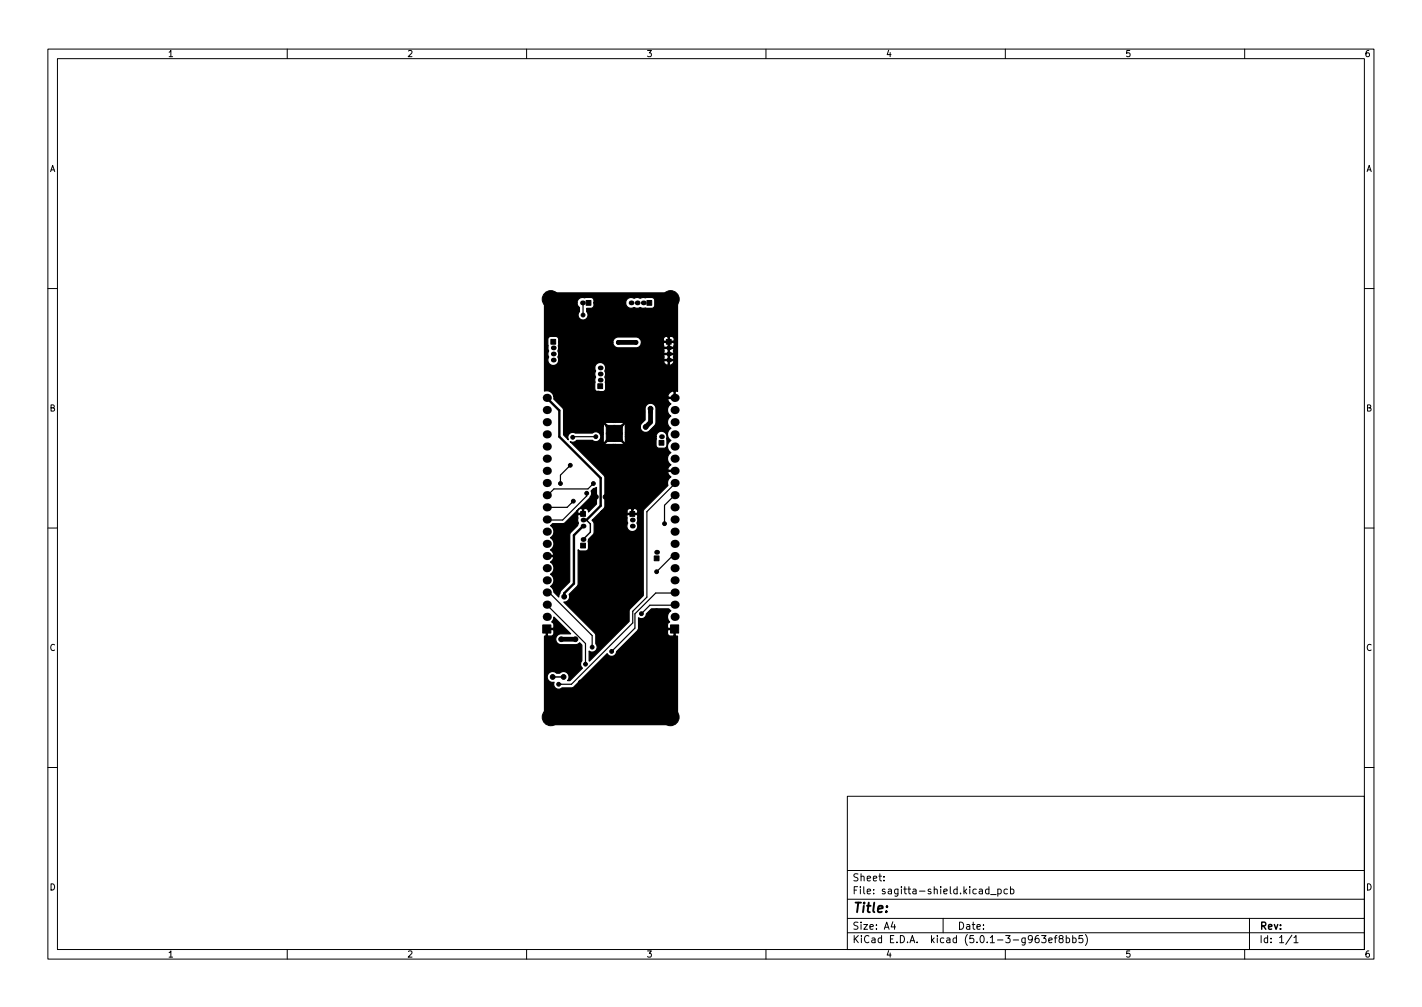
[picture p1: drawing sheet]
<svg xmlns="http://www.w3.org/2000/svg" width="297mm" height="210mm" viewBox="0 0 297 210" stroke-linecap="round" stroke-linejoin="round" font-family="sans-serif">
<defs><g id="words">
<text font-size="2.8" x="178" y="190.6">Title:</text>
<g font-size="2.1">
<text x="178" y="184">Sheet:</text>
<text x="178" y="186.7">File: sagitta-shield.kicad_pcb</text>
<text x="178" y="196.9">KiCad E.D.A. kicad (5.0.1-3-g963ef8bb5)</text>
<text x="178" y="194.1">Size: A4</text>
<text x="200" y="194.1">Date:</text>
<text x="263" y="194.1">Rev:</text>
<text x="263" y="196.9">Id: 1/1</text>
</g>
<g font-size="1.8">
<text x="35" y="11.9">1</text>
<text x="85" y="11.9">2</text>
<text x="135" y="11.9">3</text>
<text x="185" y="11.9">4</text>
<text x="235" y="11.9">5</text>
<text x="285" y="11.9">6</text>
<text x="10.3" y="35.9">A</text>
<text x="285.3" y="35.9">A</text>
<text x="10.3" y="85.9">B</text>
<text x="285.3" y="85.9">B</text>
<text x="10.3" y="135.9">C</text>
<text x="285.3" y="135.9">C</text>
<text x="10.3" y="185.9">D</text>
<text x="285.3" y="185.9">D</text>
<text x="35" y="199.9">1</text>
<text x="85" y="199.9">2</text>
<text x="135" y="199.9">3</text>
<text x="185" y="199.9">4</text>
<text x="235" y="199.9">5</text>
<text x="285" y="199.9">6</text>
</g>
</g></defs>
<g fill="none" stroke="#000" stroke-width=".21">
<path d="M10 10.2h277v190.1h-277zM12 12.2h273v186.1h-273zM60 10.2v2M110 10.2v2M160 10.2v2M210 10.2v2M260 10.2v2M10 60.2h2M285 60.2h2M10 110.2h2M285 110.2h2M10 160.2h2"/>
<path d="M177 166.3h108v32h-108zM285 160.2h2M60 198.3v2M110 198.3v2M160 198.3v2M177 194.8h108M177 191.8h108M177 187.8h108M177 181.8h108M184.6 183.8v.1M184.6 183v.1M186.5 192.5l-.4 1h1"/>
<path d="M186.9 193v1M197 191.8v3M206.6 185.7l-.5-.1-.2 .3 .1 .7h.6M206.6 185.1v1.5M206.9 186.8h1.2M208.4 185.7l.5-.1 .2 .3-.1 .7h-.6M208.4 185.6v1.5M210 198.3v2M210.4 185.7l-.4-.1-.3 .3 .2 .7h.5M211.1 185.7l.4-.1 .3 .3-.2 .7h-.5M211.1 185.1v1.5M217.6 195.3h.9l-.5 .6 .4 .1v.7l-.2 .1-.6-.1"/>
<path d="M219.1 196.3l.7-.1-.1-.3-.4-.1-.2 .2v.8h.6M220.2 195.8h.6M220.8 195.3l-.4 .2v1.3M221.5 196l-.3-.3 .1-.2 .2-.2 .4 .1 .2 .2-.1 .2-.6 .2-.2 .3 .1 .4 .2 .1h.3l.3-.3v-.2l-.3-.3M222.7 195.9l.4-.1 .3 .3-.1 .7h-.6M222.7 195.3v1.5M224.1 195.9l.4-.1 .3 .3-.2 .7h-.5M224.1 195.3v1.5M226.1 195.3h-.7v.7l.2-.1 .5 .1 .1 .2-.1 .5-.2 .1-.5-.1M226.7 195.1a1.72 1.72 0 0 1 0 2.3M260 198.3v2M261 191.8v6.5"/>
<path d="M269.9 195.3l-1.3 1.9M270.3 195.8l.4-.5v1.5M270.3 196.8h.8"/>
</g>
<g fill="#000" stroke="#000" stroke-width=".21">
<path d="M115.1 70.9h1v1h-1zM122.4 62.7h1v1h-1zM135.1 62.7h1v1h-1zM139.2 70.9h1v1h-1zM124.9 80.1h1v1h-1zM126.7 88.9h3.2v3.2h-3.2zM137.7 92h1v1h-1zM121.3 106.8h1v1h-1zM121.3 113.4h1v1h-1zM131.6 106.8h1v1h-1zM136.7 116.1h1v1h-1zM113.4 130.5h1.7v1.7h-1.7z"/>
<path d="M140.1 130.5h1.7v1.7h-1.7z"/>
<circle cx="115.1" cy="62.5" r="1.8"/>
<circle cx="117.7" cy="66" r=".5"/>
<circle cx="121.8" cy="65.8" r=".4"/>
<circle cx="129.2" cy="71.5" r=".4"/>
<circle cx="132.8" cy="71.5" r=".4"/>
<circle cx="133.6" cy="68.2" r=".5"/>
<circle cx="140.1" cy="62.5" r="1.8"/>
<circle cx="119.1" cy="97.1" r=".4"/>
<circle cx="119.6" cy="91.3" r=".4"/>
<circle cx="124.5" cy="91.2" r=".4"/>
<circle cx="125" cy="82.2" r=".5"/>
<circle cx="126.9" cy="89.1" r=".25"/>
<circle cx="126.9" cy="90.5" r=".25"/>
<circle cx="126.9" cy="91.9" r=".25"/>
<circle cx="128.3" cy="89.1" r=".25"/>
<circle cx="128.3" cy="90.5" r=".25"/>
<circle cx="128.3" cy="91.9" r=".25"/>
<circle cx="129.7" cy="90.5" r=".25"/>
<circle cx="129.7" cy="89.1" r=".25"/>
<circle cx="129.7" cy="91.9" r=".25"/>
<circle cx="134.9" cy="89.1" r=".5"/>
<circle cx="135.9" cy="85.3" r=".5"/>
<circle cx="117.1" cy="101" r=".4"/>
<circle cx="119.8" cy="104.6" r=".4"/>
<circle cx="122.6" cy="103" r=".4"/>
<circle cx="124" cy="101" r=".4"/>
<circle cx="124.5" cy="103.8" r=".5"/>
<circle cx="126.5" cy="103.8" r=".5"/>
<circle cx="137.2" cy="119.4" r=".4"/>
<circle cx="138.8" cy="109.3" r=".4"/>
<circle cx="117.2" cy="133.5" r=".5"/>
<circle cx="117.9" cy="124.6" r=".5"/>
<circle cx="120.2" cy="133.5" r=".5"/>
<circle cx="122.3" cy="138.7" r=".4"/>
<circle cx="123.7" cy="135.1" r=".4"/>
<circle cx="124" cy="130.8" r=".5"/>
<circle cx="127.8" cy="136" r=".4"/>
<circle cx="133.9" cy="123.8" r=".5"/>
<circle cx="134" cy="128.1" r=".4"/>
<circle cx="137.2" cy="127.6" r=".5"/>
<circle cx="115.1" cy="149.7" r="1.8"/>
<circle cx="115.4" cy="141.3" r=".5"/>
<circle cx="116.7" cy="142.9" r=".4"/>
<circle cx="117.7" cy="141.3" r=".5"/>
<circle cx="119.9" cy="148.2" r=".5"/>
<circle cx="121.3" cy="142.5" r=".5"/>
<circle cx="140.1" cy="149.7" r="1.8"/>
</g>
<g fill="#000">
<circle cx="115.6" cy="72.6" r=".5"/>
<circle cx="115.6" cy="73.9" r=".5"/>
<circle cx="115.6" cy="75.2" r=".5"/>
<circle cx="121.7" cy="63.2" r=".5"/>
<circle cx="125.4" cy="76.8" r=".5"/>
<circle cx="125.4" cy="78.1" r=".5"/>
<circle cx="125.4" cy="79.4" r=".5"/>
<circle cx="131.8" cy="63.2" r=".5"/>
<circle cx="133.1" cy="63.2" r=".5"/>
<circle cx="134.4" cy="63.2" r=".5"/>
<circle cx="139.7" cy="72.6" r=".5"/>
<circle cx="139.7" cy="73.9" r=".5"/>
<circle cx="139.7" cy="75.2" r=".5"/>
<circle cx="114.2" cy="95.8" r=".85"/>
<circle cx="114.2" cy="83.1" r=".85"/>
<circle cx="114.2" cy="85.6" r=".85"/>
<circle cx="114.2" cy="98.3" r=".85"/>
<circle cx="114.2" cy="93.2" r=".85"/>
<circle cx="114.2" cy="88.1" r=".85"/>
<circle cx="114.2" cy="90.7" r=".85"/>
<circle cx="138.2" cy="91.2" r=".5"/>
<circle cx="140.9" cy="93.2" r=".85"/>
<circle cx="140.9" cy="98.3" r=".85"/>
<circle cx="140.9" cy="90.7" r=".85"/>
<circle cx="140.9" cy="88.1" r=".85"/>
<circle cx="140.9" cy="85.6" r=".85"/>
<circle cx="140.9" cy="83.1" r=".85"/>
<circle cx="140.9" cy="95.8" r=".85"/>
<circle cx="114.2" cy="103.4" r=".85"/>
<circle cx="114.2" cy="116.1" r=".85"/>
<circle cx="114.2" cy="113.5" r=".85"/>
<circle cx="114.2" cy="118.6" r=".85"/>
<circle cx="114.2" cy="111" r=".85"/>
<circle cx="114.2" cy="105.9" r=".85"/>
<circle cx="114.2" cy="100.8" r=".85"/>
<circle cx="114.2" cy="108.5" r=".85"/>
<circle cx="121.8" cy="109.8" r=".5"/>
<circle cx="121.8" cy="112.6" r=".5"/>
<circle cx="121.8" cy="108.6" r=".5"/>
<circle cx="132.1" cy="108.6" r=".5"/>
<circle cx="132.1" cy="109.8" r=".5"/>
<circle cx="137.2" cy="115.3" r=".5"/>
<circle cx="140.9" cy="116.1" r=".85"/>
<circle cx="140.9" cy="118.6" r=".85"/>
<circle cx="140.9" cy="111" r=".85"/>
<circle cx="140.9" cy="108.5" r=".85"/>
<circle cx="140.9" cy="103.4" r=".85"/>
<circle cx="140.9" cy="100.8" r=".85"/>
<circle cx="140.9" cy="105.9" r=".85"/>
<circle cx="140.9" cy="113.5" r=".85"/>
<circle cx="114.2" cy="126.2" r=".85"/>
<circle cx="114.2" cy="123.7" r=".85"/>
<circle cx="114.2" cy="128.8" r=".85"/>
<circle cx="114.2" cy="121.2" r=".85"/>
<circle cx="140.9" cy="126.3" r=".85"/>
<circle cx="140.9" cy="128.8" r=".85"/>
<circle cx="140.9" cy="123.7" r=".85"/>
<circle cx="140.9" cy="121.2" r=".85"/>
</g>
<path d="M114.3 83.2l2.5 2.5v5.5l8.7 8.6v5.8l-3 3h-.7M126 88.1l4.8 4.9M126.6 88.8h.1M130.8 88l-4.9 5M121.8 109.8l-1.9 2v10l-2 2.1v.7" fill="none" stroke="#000" stroke-width=".5"/>
<path d="M122.5 108.6l.8 .8v1.7l-1.5 1.5M115.4 141.3h.1M115.4 141.3h2.3M117.7 141.3h.1" fill="none" stroke="#000" stroke-width=".3"/>
<g fill="none" stroke="#000" stroke-width=".25">
<path d="M121.7 63.2l.1 .2v2.4M119.1 97.1l-2 2.1v1.8M119.8 91.2h4.7M124.5 91.2h.1M119.8 104.6l-1.3 1.3h-4.3M122.6 103v.6l-5.1 5h-3.2M124 101l-1.2 1.1h-7.1l-1.4 1.4M140.9 116.1h-.5l-3.2 3.3M140.9 103.4l-2.1 2.1v3.8M141 101l-5.9 5.8v17.9l-2.9 2.9v2.5l-12.8 12.8h-2.7M114 123.1l9.7 9.6v2.4M114.3 126.4l8 8v4.3"/>
<path d="M141 123.8h-4l-4.4 4.4v2.9l-4.8 4.9M141 126.4h-5.2l-1.8 1.7"/>
</g>
<path d="M129.2 71.5h3.6M135.9 85.3v2.8l-1 1M117.2 133.5h3" fill="none" stroke="#000" stroke-width="1"/>
<g fill="#000" stroke="#000" stroke-width=".25">
<path d="M114.2 61.6l.5-.3 .6-.1h24.6l.7 .1 .5 .3 .3 .5 .1 .7v18.9l-.2-.1-.3 .2v1.4h-1.4a.96 .96 0 0 0 .6 1.1 1.48 1.48 0 0 0-.1 2.6 1.48 1.48 0 0 0 0 2.5 1.48 1.48 0 0 0 0 2.6 1.48 1.48 0 0 0 0 2.5 1.48 1.48 0 0 0 .1 2.5l-.4 .3a.67 .67 0 0 0-.2 .9h1.4l.1 .2h-1.5l-.1 .3 .1 .4 .6 .5-.7 .7v1.1l-4.9 4.9-.2 .4v17.7l-2.9 2.8-.1 .4v2.1l-8.3 8.3v-2.1l.1 .1a1.04 1.04 0 0 0 1.3-.2 1.04 1.04 0 0 0 0-1.4l-.2-2.1-6.5-6.6a1.13 1.13 0 0 0 1.1-1.6l1.8-1.9 .1-7.4 .4 .2 1.1 .1 .3-.2 .3-.2v-2.1l1.2-1.3v-2.1l-.4-.6h7.2a1.14 1.14 0 0 1 0 1.2 1.14 1.14 0 0 0 1.5 1.1 1.14 1.14 0 0 0 .6-1.7l.2-.6v-1l-.1-.2h-2l-.2 .2v1h-7.1l1.8-1.9h5.3l.2 .5h.9v-.9h.2v.9h.9a.6 .6 0 0 0-.1-.8 .6 .6 0 0 0-.8-.1l-.4-.1a.68 .68 0 0 0-.9 .5h-5.3l.6-.6 .2-.5-.1-6.1-7.2-7.3a1.03 1.03 0 0 0 1.4-.3l3.3 .1a1.04 1.04 0 0 0 1.4-.1 1.04 1.04 0 0 0 0-1.5 1.04 1.04 0 0 0-1.4 0h-3.7a1.04 1.04 0 0 0-1.2 .2 1.04 1.04 0 0 0-.2 1.2l-1-1v-1.8h8.3v2.8a.8 .8 0 0 0 .3 .9l3.4 .1a.74 .74 0 0 0 .9-.9v-.7h6.4l.1 2.1 .5 .3h1.1a.64 .64 0 0 0 .6-.6l-.1-1.4a1.14 1.14 0 0 0-.8-1.5 1.14 1.14 0 0 0-1.4 1.1h-6.4v-2.1h3.1l.2 .6 .3 .3 .8 .3 .6-.3 1.2-1.2 .2-.7v-2.9l-.2-.6-.6-.4-.7 .1-.6 .5-.1 .4v2.5l-.9 .8-.2 .6h-3.1a.74 .74 0 0 0-.9-.9h-2.7a.8 .8 0 0 0-.9 .3l-.1 .5h-8.3v-3.6l-2-2.1v-.6h23.8l.1 .2h1.2v-1.1l-.2-.2-.6 .3-.5 .8h-23.8l-.1-.2a1.48 1.48 0 0 0-1.9-.8v-4.9h10.5a1.14 1.14 0 0 1 0 1.3 1.14 1.14 0 0 1 0 1.3l.1 2.1 .4 .3h1.2a.64 .64 0 0 0 .6-.7v-1.7l-.2-.7a1.15 1.15 0 0 0 0-1.2 1.14 1.14 0 0 0-.6-1.8 1.14 1.14 0 0 0-1.5 1.1h-10.5v-4.2h.7l.2 .7a1.15 1.15 0 0 0 0 1.2 1.14 1.14 0 0 0 .5 1.7 1.14 1.14 0 0 0 1.6-.7h21.9l.2 .4a.54 .54 0 0 0 .8 .2v-.8h.2v.8l.2 .2 .6-.4 .2-.4-.1-.2h-2l-.1 .2h-21.9v-.5l-.2-.5 .2-.3h21.9l.2 .3-.2 .4 .1 .2h.9v-1.1h.2v1.1h.9l.1-.2-.2-.4 .2-.3-.1-.2h-2l-.1 .2h-21.9v-.5l-.2-.4 .2-.4h21.9l.2 .4-.2 .3 .1 .2h.9v-1h.2v1h.9l.1-.2-.2-.3 .2-.4-.1-.1h-2l-.1 .1h-21.9v-1.4h11.3a1.13 1.13 0 0 0 1.1 1.1h4l.5-.3 .4-.6h4.6l.1 .8h.9v-1h.2v1h.9l.1-.6-.1-.4h-2l-.1 .2h-4.6l-.3-.9h4.9l.1 .4h.9v-.8h.2v.8h.9a.6 .6 0 0 0 0-.8 .6 .6 0 0 0-.9 0l-.4-.2a.68 .68 0 0 0-.8 .6h-4.9l-.4-.4h-.4h-3.8l-.7 .3-.4 .8h-11.3v-.8l-.3-.4-1.3-.1a.64 .64 0 0 0-.7 .7v1.7h-.7v-9.4h6.8l.2 .7 .3 .3v.9a1.04 1.04 0 0 0 .1 1.5 1.04 1.04 0 0 0 1.4-.1 1.04 1.04 0 0 0 .1-1.4v-.7h.8a.64 .64 0 0 0 .7-.7v-.5h6.6a1.14 1.14 0 0 0 1.8 1 1.17 1.17 0 0 0 1.2 0l.6 .2 2.1-.1 .4-.4v-1.2a.64 .64 0 0 0-.7-.6h-1.8a.99 .99 0 0 1-1.1 0l-.7 .2a1.14 1.14 0 0 0-1.8 .9h-6.6v-.5a.64 .64 0 0 0-.7-.6l-1.3 .1a1.14 1.14 0 0 0-1.6 1h-6.8l.1-.8zM115 109.7l.4-.4h2.4l2.6-2.6h.3l.1 .5h.9v-.9a.61 .61 0 0 0-.7-.1 .61 .61 0 0 0-.3 .5h-.3l2.9-2.9a1.23 1.23 0 0 0 .2-1.3l.5-.5 .6-.2v3.4l-1.7 1.7a.62 .62 0 0 0-.3-.6 .62 .62 0 0 0-.7 0v1.1h-1.1l-.1 .2v1a.97 .97 0 0 1 0 1.1l-1.4 1.4-.3 .5v9.9l-1.9 1.9-.4 1.3-1-1.1-.2-.7-.5-.5a1.48 1.48 0 0 0 0-2.5 1.48 1.48 0 0 0 0-2.5l.3-.3a.67 .67 0 0 0 .2-.9h-1.4v-.3l1.4 .1a.96 .96 0 0 0-.5-1.2 1.48 1.48 0 0 0 0-2.5 1.48 1.48 0 0 0 0-2.6zM115.7 128.8l3.5 3.5h-2.1l-.5 .2-.5 .7 .2 .9 .4 .4 .4 .1h3.2l.8-.4 .4 .5v3.3a1.03 1.03 0 0 0 .2 1.5l-2.6 2.6h-.5a1.14 1.14 0 0 0-.1-1.6 1.14 1.14 0 0 0-1.6 .1h-.6a1.14 1.14 0 0 0-2 .4 1.14 1.14 0 0 0 1.4 1.4 1.03 1.03 0 0 0 .4 1.3 1.03 1.03 0 0 0 1.3-.1h2l.4-.1 7-7a1.04 1.04 0 0 0 1.2 .5 1.04 1.04 0 0 0 .8-.9l4.4-4.5h6.2l.1 .8 .2 .3 .9 .1 .2-.1v-1.2h-1.2l-.2 .1h-6.2l.2-.5v-2.1a1.03 1.03 0 0 0 1.6-.8l1.1-1.1h3.6l.4 .4a1.48 1.48 0 0 0-.2 2.4l-.4 .4-.1 .7 .2 .2h1.4v1.5l.5 .1v16.8a1.59 1.59 0 0 1-1.6 1.7h-24.5a1.58 1.58 0 0 1-1.7-1.6v-16.9l.4-.1v-1.2h.2v1.2l.2 .1h.8l.3-.3 .1-.9-.2-.1h-1.4v-.3h1.4l.2-.2v-.7l-.5-.4 .4-.5z"/>
<circle cx="128.3" cy="90.5" r=".16"/>
</g>
<use href="#words"/>
</svg>
